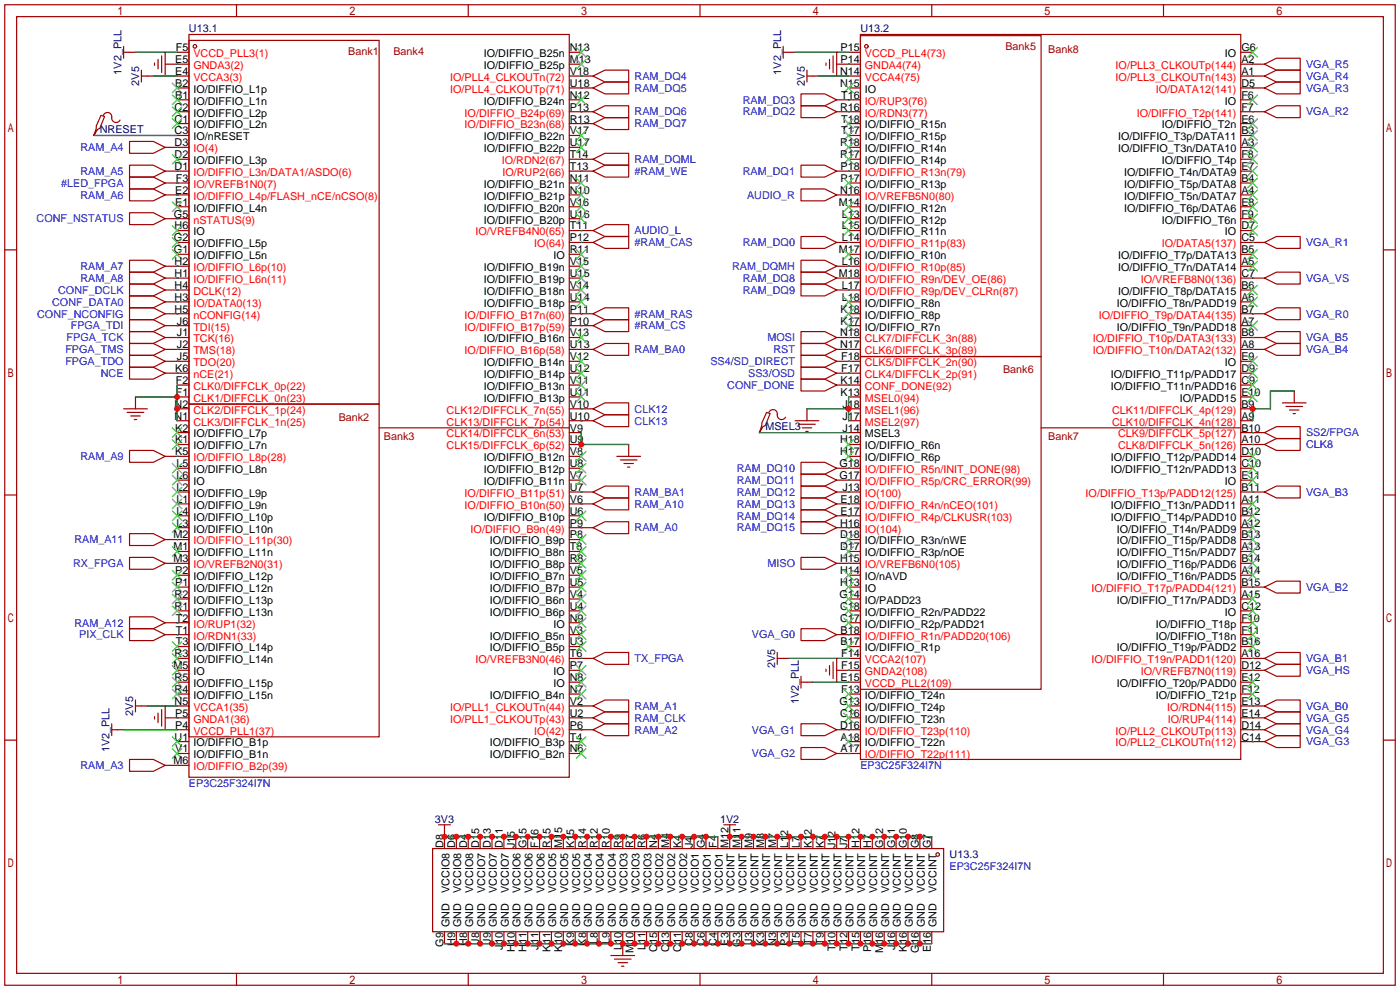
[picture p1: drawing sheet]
<svg xmlns="http://www.w3.org/2000/svg" width="299mm" height="212mm" viewBox="0 0 299 212" stroke-linecap="round" stroke-linejoin="round" font-family="sans-serif">
<defs><g id="words">
<g font-size="2.3">
<text x="37.6" y="10.9">F5</text>
<text x="121.8" y="10.9">N13</text>
<text x="179.7" y="10.9">P15</text>
<text x="265.3" y="10.9">G6</text>
<text x="37.4" y="13.5">E5</text>
<text x="37.4" y="16">E4</text>
<text x="103.4" y="14.8">IO/DIFFIO_B25p</text>
<text x="103.4" y="12.2">IO/DIFFIO_B25n</text>
<text x="121.8" y="16">V18</text>
<text x="121.8" y="13.5">M13</text>
<text x="179.5" y="16">N14</text>
<text x="179.7" y="13.5">P14</text>
<text x="261.8" y="12.2">IO</text>
<text x="265.3" y="16">A1</text>
<text x="265.3" y="13.5">A2</text>
<text x="37.3" y="23.6">C2</text>
<text x="37.4" y="18.6">B2</text>
<text x="37.4" y="21.1">B1</text>
<text x="41.3" y="19.8">IO/DIFFIO_L1p</text>
<text x="41.3" y="22.4">IO/DIFFIO_L1n</text>
<text x="103.4" y="22.4">IO/DIFFIO_B24n</text>
<text x="121.8" y="23.6">P13</text>
<text x="121.8" y="21.1">N12</text>
<text x="121.8" y="18.6">U18</text>
<text x="179.5" y="18.6">N15</text>
<text x="179.5" y="23.6">R16</text>
<text x="179.8" y="21.1">T16</text>
<text x="184.8" y="19.8">IO</text>
<text x="261.8" y="22.4">IO</text>
<text x="265.3" y="23.6">F7</text>
<text x="265.3" y="21.1">F6</text>
<text x="265.3" y="18.6">D5</text>
<text x="37.3" y="26.2">C1</text>
<text x="37.3" y="28.7">C3</text>
<text x="41.3" y="24.9">IO/DIFFIO_L2p</text>
<text x="41.3" y="27.5">IO/DIFFIO_L2n</text>
<text x="41.3" y="30">IO/nRESET</text>
<text x="103.4" y="30">IO/DIFFIO_B22n</text>
<text x="121.8" y="28.7">V17</text>
<text x="121.8" y="26.2">R13</text>
<text x="179.8" y="26.2">T18</text>
<text x="179.8" y="28.7">T17</text>
<text x="184.8" y="27.5">IO/DIFFIO_R15n</text>
<text x="184.8" y="30">IO/DIFFIO_R15p</text>
<text x="239" y="30">IO/DIFFIO_T3p/DATA11</text>
<text x="248.3" y="27.5">IO/DIFFIO_T2n</text>
<text x="265.3" y="28.7">B3</text>
<text x="265.3" y="26.2">E6</text>
<text x="37.3" y="31.3">D3</text>
<text x="37.3" y="33.8">D2</text>
<text x="41.3" y="35.1">IO/DIFFIO_L3p</text>
<text x="103.4" y="32.5">IO/DIFFIO_B22p</text>
<text x="121.8" y="33.8">T14</text>
<text x="121.8" y="31.3">U17</text>
<text x="179.5" y="31.3">R18</text>
<text x="179.5" y="33.8">R17</text>
<text x="184.8" y="32.5">IO/DIFFIO_R14n</text>
<text x="184.8" y="35.1">IO/DIFFIO_R14p</text>
<text x="239" y="32.5">IO/DIFFIO_T3n/DATA10</text>
<text x="248.3" y="35.1">IO/DIFFIO_T4p</text>
<text x="265.3" y="33.8">F8</text>
<text x="265.3" y="31.3">A3</text>
<text x="37.3" y="36.3">D1</text>
<text x="37.4" y="41.4">E2</text>
<text x="37.6" y="38.9">F3</text>
<text x="103.4" y="40.2">IO/DIFFIO_B21n</text>
<text x="121.8" y="41.4">N10</text>
<text x="121.8" y="38.9">N11</text>
<text x="121.8" y="36.3">T13</text>
<text x="179.5" y="41.4">N16</text>
<text x="179.7" y="36.3">P18</text>
<text x="179.7" y="38.9">P17</text>
<text x="184.8" y="40.2">IO/DIFFIO_R13p</text>
<text x="240.2" y="40.2">IO/DIFFIO_T5p/DATA8</text>
<text x="240.2" y="37.6">IO/DIFFIO_T4n/DATA9</text>
<text x="265.3" y="41.4">A4</text>
<text x="265.3" y="38.9">B4</text>
<text x="265.3" y="36.3">E7</text>
<text x="37.2" y="46.5">G5</text>
<text x="37.4" y="44">E1</text>
<text x="41.3" y="45.2">IO/DIFFIO_L4n</text>
<text x="103.4" y="47.8">IO/DIFFIO_B20p</text>
<text x="103.4" y="45.2">IO/DIFFIO_B20n</text>
<text x="103.4" y="42.7">IO/DIFFIO_B21p</text>
<text x="121.8" y="46.5">U16</text>
<text x="121.8" y="44">V16</text>
<text x="179.3" y="44">M14</text>
<text x="179.9" y="46.5">L13</text>
<text x="184.8" y="45.2">IO/DIFFIO_R12n</text>
<text x="184.8" y="47.8">IO/DIFFIO_R12p</text>
<text x="240.2" y="45.2">IO/DIFFIO_T6p/DATA6</text>
<text x="240.2" y="42.7">IO/DIFFIO_T5n/DATA7</text>
<text x="248.3" y="47.8">IO/DIFFIO_T6n</text>
<text x="265.3" y="46.5">F9</text>
<text x="265.3" y="44">E8</text>
<text x="37.2" y="51.6">G2</text>
<text x="37.3" y="49">H6</text>
<text x="41.3" y="50.3">IO</text>
<text x="41.3" y="52.9">IO/DIFFIO_L5p</text>
<text x="121.8" y="51.6">P12</text>
<text x="121.8" y="49">T11</text>
<text x="179.9" y="49">L15</text>
<text x="179.9" y="51.6">L14</text>
<text x="184.8" y="50.3">IO/DIFFIO_R11n</text>
<text x="261.8" y="50.3">IO</text>
<text x="265.3" y="51.6">C5</text>
<text x="265.3" y="49">D7</text>
<text x="37.2" y="54.1">G1</text>
<text x="37.3" y="56.7">H2</text>
<text x="37.3" y="59.2">H1</text>
<text x="41.3" y="55.4">IO/DIFFIO_L5n</text>
<text x="103.4" y="57.9">IO/DIFFIO_B19n</text>
<text x="118.3" y="55.4">IO</text>
<text x="121.8" y="59.2">U15</text>
<text x="121.8" y="56.7">V15</text>
<text x="121.8" y="54.1">R11</text>
<text x="179.3" y="54.1">M17</text>
<text x="179.3" y="59.2">M18</text>
<text x="179.9" y="56.7">L16</text>
<text x="184.8" y="55.4">IO/DIFFIO_R10n</text>
<text x="239" y="57.9">IO/DIFFIO_T7n/DATA14</text>
<text x="239" y="55.4">IO/DIFFIO_T7p/DATA13</text>
<text x="265.3" y="59.2">C7</text>
<text x="265.3" y="56.7">A5</text>
<text x="265.3" y="54.1">B5</text>
<text x="37.3" y="61.7">H4</text>
<text x="37.3" y="64.3">H3</text>
<text x="103.4" y="65.6">IO/DIFFIO_B18p</text>
<text x="103.4" y="63">IO/DIFFIO_B18n</text>
<text x="103.4" y="60.5">IO/DIFFIO_B19p</text>
<text x="121.8" y="64.3">U14</text>
<text x="121.8" y="61.7">V14</text>
<text x="179.9" y="61.7">L17</text>
<text x="179.9" y="64.3">L18</text>
<text x="184.8" y="65.6">IO/DIFFIO_R8n</text>
<text x="238.7" y="65.6">IO/DIFFIO_T8n/PADD19</text>
<text x="239" y="63">IO/DIFFIO_T8p/DATA15</text>
<text x="265.3" y="64.3">A6</text>
<text x="265.3" y="61.7">B6</text>
<text x="37.3" y="66.8">H5</text>
<text x="37.8" y="69.4">J6</text>
<text x="37.8" y="71.9">J1</text>
<text x="121.8" y="71.9">V13</text>
<text x="121.8" y="69.4">P10</text>
<text x="121.8" y="66.8">P11</text>
<text x="179.5" y="71.9">N18</text>
<text x="179.7" y="66.8">K18</text>
<text x="179.7" y="69.4">K17</text>
<text x="184.8" y="68.1">IO/DIFFIO_R8p</text>
<text x="184.8" y="70.6">IO/DIFFIO_R7n</text>
<text x="238.7" y="70.6">IO/DIFFIO_T9n/PADD18</text>
<text x="265.3" y="71.9">B8</text>
<text x="265.3" y="69.4">A7</text>
<text x="265.3" y="66.8">B7</text>
<text x="37.8" y="74.4">J2</text>
<text x="37.8" y="77">J5</text>
<text x="103.4" y="73.2">IO/DIFFIO_B16n</text>
<text x="121.8" y="77">V12</text>
<text x="121.8" y="74.4">U13</text>
<text x="179.5" y="74.4">N17</text>
<text x="179.8" y="77">F18</text>
<text x="265.3" y="77">E9</text>
<text x="265.3" y="74.4">A8</text>
<text x="37.4" y="79.5">K6</text>
<text x="37.6" y="82.1">F2</text>
<text x="103.4" y="83.3">IO/DIFFIO_B13n</text>
<text x="103.4" y="80.8">IO/DIFFIO_B14p</text>
<text x="103.4" y="78.3">IO/DIFFIO_B14n</text>
<text x="121.8" y="82.1">V11</text>
<text x="121.8" y="79.5">U12</text>
<text x="179.7" y="82.1">K14</text>
<text x="179.8" y="79.5">F17</text>
<text x="237.4" y="83.3">IO/DIFFIO_T11n/PADD16</text>
<text x="237.4" y="80.8">IO/DIFFIO_T11p/PADD17</text>
<text x="261.8" y="78.3">IO</text>
<text x="265.3" y="82.1">C9</text>
<text x="265.3" y="79.5">D9</text>
<text x="37.3" y="87.1">N2</text>
<text x="37.3" y="89.7">N1</text>
<text x="37.6" y="84.6">F1</text>
<text x="103.4" y="85.9">IO/DIFFIO_B13p</text>
<text x="121.8" y="89.7">U10</text>
<text x="121.8" y="87.1">V10</text>
<text x="121.8" y="84.6">U11</text>
<text x="179.7" y="84.6">K13</text>
<text x="180" y="87.1">J18</text>
<text x="180" y="89.7">J17</text>
<text x="252.2" y="85.9">IO/PADD15</text>
<text x="265.3" y="89.7">A9</text>
<text x="265.3" y="87.1">B9</text>
<text x="265.3" y="84.6">E10</text>
<text x="37.4" y="92.2">K2</text>
<text x="37.4" y="94.8">K1</text>
<text x="41.3" y="93.5">IO/DIFFIO_L7p</text>
<text x="121.8" y="94.8">U9</text>
<text x="121.8" y="92.2">V9</text>
<text x="179.5" y="94.8">H18</text>
<text x="180" y="92.2">J14</text>
<text x="184.8" y="93.5">MSEL3</text>
<text x="265.3" y="94.8">A10</text>
<text x="265.3" y="92.2">B10</text>
<text x="37.4" y="97.3">K5</text>
<text x="37.7" y="99.8">L5</text>
<text x="41.3" y="96">IO/DIFFIO_L7n</text>
<text x="41.3" y="101.1">IO/DIFFIO_L8n</text>
<text x="103.4" y="101.1">IO/DIFFIO_B12p</text>
<text x="103.4" y="98.6">IO/DIFFIO_B12n</text>
<text x="121.8" y="99.8">U8</text>
<text x="121.8" y="97.3">V8</text>
<text x="179.4" y="99.8">G18</text>
<text x="179.5" y="97.3">H17</text>
<text x="184.8" y="96">IO/DIFFIO_R6n</text>
<text x="184.8" y="98.6">IO/DIFFIO_R6p</text>
<text x="237.4" y="101.1">IO/DIFFIO_T12n/PADD13</text>
<text x="237.4" y="98.6">IO/DIFFIO_T12p/PADD14</text>
<text x="265.3" y="99.8">C10</text>
<text x="265.3" y="97.3">D10</text>
<text x="37.7" y="102.4">L6</text>
<text x="37.7" y="104.9">L2</text>
<text x="37.7" y="107.5">L1</text>
<text x="41.3" y="103.7">IO</text>
<text x="41.3" y="106.2">IO/DIFFIO_L9p</text>
<text x="103.4" y="103.7">IO/DIFFIO_B11n</text>
<text x="121.8" y="107.5">V6</text>
<text x="121.8" y="104.9">U7</text>
<text x="121.8" y="102.4">V7</text>
<text x="179.4" y="102.4">G17</text>
<text x="179.7" y="107.5">E18</text>
<text x="180" y="104.9">J13</text>
<text x="261.8" y="103.7">IO</text>
<text x="265.3" y="107.5">A11</text>
<text x="265.3" y="104.9">B11</text>
<text x="265.3" y="102.4">E11</text>
<text x="37.7" y="110">L4</text>
<text x="37.7" y="112.5">L3</text>
<text x="41.3" y="108.7">IO/DIFFIO_L9n</text>
<text x="41.3" y="111.3">IO/DIFFIO_L10p</text>
<text x="41.3" y="113.8">IO/DIFFIO_L10n</text>
<text x="103.4" y="111.3">IO/DIFFIO_B10p</text>
<text x="121.8" y="112.5">P9</text>
<text x="121.8" y="110">U6</text>
<text x="179.5" y="112.5">H16</text>
<text x="179.7" y="110">E17</text>
<text x="237.4" y="111.3">IO/DIFFIO_T14p/PADD10</text>
<text x="237.4" y="108.7">IO/DIFFIO_T13n/PADD11</text>
<text x="238.7" y="113.8">IO/DIFFIO_T14n/PADD9</text>
<text x="265.3" y="112.5">A12</text>
<text x="265.3" y="110">B12</text>
<text x="37.1" y="115.1">M2</text>
<text x="37.1" y="117.6">M1</text>
<text x="41.3" y="118.9">IO/DIFFIO_L11n</text>
<text x="104.7" y="118.9">IO/DIFFIO_B8n</text>
<text x="104.7" y="116.4">IO/DIFFIO_B9p</text>
<text x="121.8" y="117.6">T8</text>
<text x="121.8" y="115.1">P8</text>
<text x="179.5" y="115.1">D18</text>
<text x="179.5" y="117.6">D17</text>
<text x="184.8" y="116.4">IO/DIFFIO_R3n/nWE</text>
<text x="184.8" y="118.9">IO/DIFFIO_R3p/nOE</text>
<text x="238.7" y="118.9">IO/DIFFIO_T15n/PADD7</text>
<text x="238.7" y="116.4">IO/DIFFIO_T15p/PADD8</text>
<text x="265.3" y="117.6">A13</text>
<text x="265.3" y="115.1">B13</text>
<text x="37.1" y="120.2">M3</text>
<text x="37.4" y="122.7">P2</text>
<text x="37.4" y="125.2">P1</text>
<text x="41.3" y="124">IO/DIFFIO_L12p</text>
<text x="104.7" y="124">IO/DIFFIO_B7n</text>
<text x="104.7" y="121.4">IO/DIFFIO_B8p</text>
<text x="121.8" y="125.2">U5</text>
<text x="121.8" y="122.7">V5</text>
<text x="121.8" y="120.2">R8</text>
<text x="179.5" y="120.2">H15</text>
<text x="179.5" y="122.7">H14</text>
<text x="179.5" y="125.2">H13</text>
<text x="184.8" y="124">IO/nAVD</text>
<text x="238.7" y="124">IO/DIFFIO_T16n/PADD5</text>
<text x="238.7" y="121.4">IO/DIFFIO_T16p/PADD6</text>
<text x="265.3" y="125.2">B15</text>
<text x="265.3" y="122.7">A14</text>
<text x="265.3" y="120.2">B14</text>
<text x="37.3" y="127.8">R2</text>
<text x="37.3" y="130.3">R1</text>
<text x="41.3" y="126.5">IO/DIFFIO_L12n</text>
<text x="41.3" y="129.1">IO/DIFFIO_L13p</text>
<text x="41.3" y="131.6">IO/DIFFIO_L13n</text>
<text x="104.7" y="131.6">IO/DIFFIO_B6p</text>
<text x="104.7" y="129.1">IO/DIFFIO_B6n</text>
<text x="104.7" y="126.5">IO/DIFFIO_B7p</text>
<text x="121.8" y="130.3">U4</text>
<text x="121.8" y="127.8">V4</text>
<text x="179.4" y="127.8">G14</text>
<text x="179.5" y="130.3">C18</text>
<text x="184.8" y="126.5">IO</text>
<text x="184.8" y="129.1">IO/PADD23</text>
<text x="184.8" y="131.6">IO/DIFFIO_R2n/PADD22</text>
<text x="238.7" y="129.1">IO/DIFFIO_T17n/PADD3</text>
<text x="261.8" y="131.6">IO</text>
<text x="265.3" y="130.3">C12</text>
<text x="265.3" y="127.8">A15</text>
<text x="37.6" y="132.9">T2</text>
<text x="37.6" y="135.4">T1</text>
<text x="37.6" y="137.9">T3</text>
<text x="104.7" y="136.7">IO/DIFFIO_B5n</text>
<text x="118.3" y="134.1">IO</text>
<text x="121.8" y="137.9">U3</text>
<text x="121.8" y="135.4">V3</text>
<text x="121.8" y="132.9">N9</text>
<text x="179.5" y="132.9">C17</text>
<text x="179.7" y="135.4">B18</text>
<text x="179.7" y="137.9">B17</text>
<text x="184.8" y="134.1">IO/DIFFIO_R2p/PADD21</text>
<text x="247" y="136.7">IO/DIFFIO_T18n</text>
<text x="247" y="134.1">IO/DIFFIO_T18p</text>
<text x="265.3" y="137.9">B16</text>
<text x="265.3" y="135.4">F11</text>
<text x="265.3" y="132.9">F10</text>
<text x="37.1" y="143">M5</text>
<text x="37.3" y="140.5">R3</text>
<text x="41.3" y="139.2">IO/DIFFIO_L14p</text>
<text x="41.3" y="141.8">IO/DIFFIO_L14n</text>
<text x="104.7" y="139.2">IO/DIFFIO_B5p</text>
<text x="121.8" y="143">P7</text>
<text x="121.8" y="140.5">T6</text>
<text x="179.8" y="140.5">F14</text>
<text x="179.8" y="143">F15</text>
<text x="184.8" y="139.2">IO/DIFFIO_R1p</text>
<text x="238.7" y="139.2">IO/DIFFIO_T19p/PADD2</text>
<text x="265.3" y="143">D12</text>
<text x="265.3" y="140.5">A16</text>
<text x="37.3" y="145.6">R5</text>
<text x="37.3" y="148.1">R4</text>
<text x="41.3" y="144.3">IO</text>
<text x="41.3" y="146.8">IO/DIFFIO_L15p</text>
<text x="41.3" y="149.4">IO/DIFFIO_L15n</text>
<text x="104.7" y="149.4">IO/DIFFIO_B4n</text>
<text x="118.3" y="146.8">IO</text>
<text x="118.3" y="144.3">IO</text>
<text x="121.8" y="148.1">N7</text>
<text x="121.8" y="145.6">N8</text>
<text x="179.7" y="145.6">E15</text>
<text x="179.8" y="148.1">F13</text>
<text x="184.8" y="149.4">IO/DIFFIO_T24n</text>
<text x="238.7" y="146.8">IO/DIFFIO_T20p/PADD0</text>
<text x="247" y="149.4">IO/DIFFIO_T21p</text>
<text x="265.3" y="148.1">F12</text>
<text x="265.3" y="145.6">E12</text>
<text x="37.3" y="150.6">N5</text>
<text x="37.4" y="153.2">P5</text>
<text x="37.4" y="155.7">P4</text>
<text x="121.8" y="155.7">P6</text>
<text x="121.8" y="153.2">U2</text>
<text x="121.8" y="150.6">V2</text>
<text x="179.4" y="150.6">G13</text>
<text x="179.5" y="153.2">C16</text>
<text x="179.5" y="155.7">D16</text>
<text x="184.8" y="151.9">IO/DIFFIO_T24p</text>
<text x="184.8" y="154.5">IO/DIFFIO_T23n</text>
<text x="265.3" y="155.7">D14</text>
<text x="265.3" y="153.2">E14</text>
<text x="265.3" y="150.6">E13</text>
<text x="37.3" y="158.3">U1</text>
<text x="37.4" y="160.8">V1</text>
<text x="41.3" y="159.5">IO/DIFFIO_B1p</text>
<text x="104.7" y="159.5">IO/DIFFIO_B3p</text>
<text x="121.8" y="160.8">N6</text>
<text x="121.8" y="158.3">T4</text>
<text x="179.7" y="158.3">A18</text>
<text x="179.7" y="160.8">A17</text>
<text x="184.8" y="159.5">IO/DIFFIO_T22n</text>
<text x="265.3" y="158.3">C14</text>
<text x="37.1" y="163.3">M6</text>
<text x="41.3" y="162.1">IO/DIFFIO_B1n</text>
<text x="104.7" y="162.1">IO/DIFFIO_B2n</text>
<text x="94.8" y="181.2" transform="rotate(-90 94.8 181.2)">D8</text>
<text x="97.3" y="181.2" transform="rotate(-90 97.3 181.2)">D6</text>
<text x="99.8" y="181.2" transform="rotate(-90 99.8 181.2)">D4</text>
<text x="102.4" y="181.2" transform="rotate(-90 102.4 181.2)">D15</text>
<text x="104.9" y="181.2" transform="rotate(-90 104.9 181.2)">D13</text>
<text x="107.5" y="181.2" transform="rotate(-90 107.5 181.2)">D11</text>
<text x="110" y="181.2" transform="rotate(-90 110 181.2)">J15</text>
<text x="112.5" y="181.2" transform="rotate(-90 112.5 181.2)">G15</text>
<text x="115.1" y="181.2" transform="rotate(-90 115.1 181.2)">F16</text>
<text x="117.6" y="181.2" transform="rotate(-90 117.6 181.2)">R15</text>
<text x="120.2" y="181.2" transform="rotate(-90 120.2 181.2)">M15</text>
<text x="122.7" y="181.2" transform="rotate(-90 122.7 181.2)">K15</text>
<text x="125.2" y="181.2" transform="rotate(-90 125.2 181.2)">R14</text>
<text x="127.8" y="181.2" transform="rotate(-90 127.8 181.2)">R12</text>
<text x="130.3" y="181.2" transform="rotate(-90 130.3 181.2)">R10</text>
<text x="132.9" y="181.2" transform="rotate(-90 132.9 181.2)">R9</text>
<text x="135.4" y="181.2" transform="rotate(-90 135.4 181.2)">R7</text>
<text x="137.9" y="181.2" transform="rotate(-90 137.9 181.2)">R6</text>
<text x="140.5" y="181.2" transform="rotate(-90 140.5 181.2)">N4</text>
<text x="143" y="181.2" transform="rotate(-90 143 181.2)">M4</text>
<text x="145.6" y="181.2" transform="rotate(-90 145.6 181.2)">K4</text>
<text x="148.1" y="181.2" transform="rotate(-90 148.1 181.2)">J4</text>
<text x="150.6" y="181.2" transform="rotate(-90 150.6 181.2)">G4</text>
<text x="153.2" y="181.2" transform="rotate(-90 153.2 181.2)">F4</text>
<text x="155.7" y="181.2" transform="rotate(-90 155.7 181.2)">M12</text>
<text x="158.3" y="181.2" transform="rotate(-90 158.3 181.2)">M11</text>
<text x="160.8" y="181.2" transform="rotate(-90 160.8 181.2)">M9</text>
<text x="163.3" y="181.2" transform="rotate(-90 163.3 181.2)">M8</text>
<text x="165.9" y="181.2" transform="rotate(-90 165.9 181.2)">M7</text>
<text x="168.4" y="181.2" transform="rotate(-90 168.4 181.2)">L12</text>
<text x="171" y="181.2" transform="rotate(-90 171 181.2)">L7</text>
<text x="173.5" y="181.2" transform="rotate(-90 173.5 181.2)">K12</text>
<text x="176" y="181.2" transform="rotate(-90 176 181.2)">K7</text>
<text x="178.6" y="181.2" transform="rotate(-90 178.6 181.2)">J12</text>
<text x="181.1" y="181.2" transform="rotate(-90 181.1 181.2)">J7</text>
<text x="183.7" y="181.2" transform="rotate(-90 183.7 181.2)">H12</text>
<text x="186.2" y="181.2" transform="rotate(-90 186.2 181.2)">H7</text>
<text x="188.7" y="181.2" transform="rotate(-90 188.7 181.2)">G12</text>
<text x="191.3" y="181.2" transform="rotate(-90 191.3 181.2)">G11</text>
<text x="193.8" y="181.2" transform="rotate(-90 193.8 181.2)">G10</text>
<text x="196.4" y="181.2" transform="rotate(-90 196.4 181.2)">G8</text>
<text x="198.9" y="181.2" transform="rotate(-90 198.9 181.2)">G7</text>
<text x="96" y="190.9" transform="rotate(-90 96 190.9)">VCCIO8</text>
<text x="98.6" y="190.9" transform="rotate(-90 98.6 190.9)">VCCIO8</text>
<text x="101.1" y="190.9" transform="rotate(-90 101.1 190.9)">VCCIO8</text>
<text x="103.7" y="190.9" transform="rotate(-90 103.7 190.9)">VCCIO7</text>
<text x="106.2" y="190.9" transform="rotate(-90 106.2 190.9)">VCCIO7</text>
<text x="108.7" y="190.9" transform="rotate(-90 108.7 190.9)">VCCIO7</text>
<text x="111.3" y="190.9" transform="rotate(-90 111.3 190.9)">VCCIO6</text>
<text x="113.8" y="190.9" transform="rotate(-90 113.8 190.9)">VCCIO6</text>
<text x="116.4" y="190.9" transform="rotate(-90 116.4 190.9)">VCCIO6</text>
<text x="118.9" y="190.9" transform="rotate(-90 118.9 190.9)">VCCIO5</text>
<text x="121.4" y="190.9" transform="rotate(-90 121.4 190.9)">VCCIO5</text>
<text x="124" y="190.9" transform="rotate(-90 124 190.9)">VCCIO5</text>
<text x="126.5" y="190.9" transform="rotate(-90 126.5 190.9)">VCCIO4</text>
<text x="129.1" y="190.9" transform="rotate(-90 129.1 190.9)">VCCIO4</text>
<text x="131.6" y="190.9" transform="rotate(-90 131.6 190.9)">VCCIO4</text>
<text x="134.1" y="190.9" transform="rotate(-90 134.1 190.9)">VCCIO3</text>
<text x="136.7" y="190.9" transform="rotate(-90 136.7 190.9)">VCCIO3</text>
<text x="139.2" y="190.9" transform="rotate(-90 139.2 190.9)">VCCIO3</text>
<text x="141.8" y="190.9" transform="rotate(-90 141.8 190.9)">VCCIO2</text>
<text x="144.3" y="190.9" transform="rotate(-90 144.3 190.9)">VCCIO2</text>
<text x="146.8" y="190.9" transform="rotate(-90 146.8 190.9)">VCCIO2</text>
<text x="149.4" y="190.9" transform="rotate(-90 149.4 190.9)">VCCIO1</text>
<text x="151.9" y="190.9" transform="rotate(-90 151.9 190.9)">VCCIO1</text>
<text x="154.5" y="190.9" transform="rotate(-90 154.5 190.9)">VCCIO1</text>
<text x="157" y="190.9" transform="rotate(-90 157 190.9)">VCCINT</text>
<text x="159.5" y="190.9" transform="rotate(-90 159.5 190.9)">VCCINT</text>
<text x="162.1" y="190.9" transform="rotate(-90 162.1 190.9)">VCCINT</text>
<text x="164.6" y="190.9" transform="rotate(-90 164.6 190.9)">VCCINT</text>
<text x="167.2" y="190.9" transform="rotate(-90 167.2 190.9)">VCCINT</text>
<text x="169.7" y="190.9" transform="rotate(-90 169.7 190.9)">VCCINT</text>
<text x="172.2" y="190.9" transform="rotate(-90 172.2 190.9)">VCCINT</text>
<text x="174.8" y="190.9" transform="rotate(-90 174.8 190.9)">VCCINT</text>
<text x="177.3" y="190.9" transform="rotate(-90 177.3 190.9)">VCCINT</text>
<text x="179.9" y="190.9" transform="rotate(-90 179.9 190.9)">VCCINT</text>
<text x="182.4" y="190.9" transform="rotate(-90 182.4 190.9)">VCCINT</text>
<text x="184.9" y="190.9" transform="rotate(-90 184.9 190.9)">VCCINT</text>
<text x="187.5" y="190.9" transform="rotate(-90 187.5 190.9)">VCCINT</text>
<text x="190" y="190.9" transform="rotate(-90 190 190.9)">VCCINT</text>
<text x="192.6" y="190.9" transform="rotate(-90 192.6 190.9)">VCCINT</text>
<text x="195.1" y="190.9" transform="rotate(-90 195.1 190.9)">VCCINT</text>
<text x="197.6" y="190.9" transform="rotate(-90 197.6 190.9)">VCCINT</text>
<text x="200.2" y="190.9" transform="rotate(-90 200.2 190.9)">VCCINT</text>
<text x="94.8" y="202.3" transform="rotate(-90 94.8 202.3)">G9</text>
<text x="96" y="198.2" transform="rotate(-90 96 198.2)">GND</text>
<text x="97.3" y="202.2" transform="rotate(-90 97.3 202.2)">H9</text>
<text x="98.6" y="198.2" transform="rotate(-90 98.6 198.2)">GND</text>
<text x="99.8" y="202.2" transform="rotate(-90 99.8 202.2)">H8</text>
<text x="101.1" y="198.2" transform="rotate(-90 101.1 198.2)">GND</text>
<text x="102.4" y="201.7" transform="rotate(-90 102.4 201.7)">J8</text>
<text x="103.7" y="198.2" transform="rotate(-90 103.7 198.2)">GND</text>
<text x="104.9" y="201.7" transform="rotate(-90 104.9 201.7)">J9</text>
<text x="106.2" y="198.2" transform="rotate(-90 106.2 198.2)">GND</text>
<text x="107.5" y="203" transform="rotate(-90 107.5 203)">J10</text>
<text x="108.7" y="198.2" transform="rotate(-90 108.7 198.2)">GND</text>
<text x="110" y="203.5" transform="rotate(-90 110 203.5)">H10</text>
<text x="111.3" y="198.2" transform="rotate(-90 111.3 198.2)">GND</text>
<text x="112.5" y="203.5" transform="rotate(-90 112.5 203.5)">H11</text>
<text x="113.8" y="198.2" transform="rotate(-90 113.8 198.2)">GND</text>
<text x="115.1" y="203" transform="rotate(-90 115.1 203)">J11</text>
<text x="116.4" y="198.2" transform="rotate(-90 116.4 198.2)">GND</text>
<text x="117.6" y="203.4" transform="rotate(-90 117.6 203.4)">K11</text>
<text x="118.9" y="198.2" transform="rotate(-90 118.9 198.2)">GND</text>
<text x="120.2" y="203.4" transform="rotate(-90 120.2 203.4)">K10</text>
<text x="121.4" y="198.2" transform="rotate(-90 121.4 198.2)">GND</text>
<text x="122.7" y="202.1" transform="rotate(-90 122.7 202.1)">K9</text>
<text x="124" y="198.2" transform="rotate(-90 124 198.2)">GND</text>
<text x="125.2" y="202.1" transform="rotate(-90 125.2 202.1)">K8</text>
<text x="126.5" y="198.2" transform="rotate(-90 126.5 198.2)">GND</text>
<text x="127.8" y="201.8" transform="rotate(-90 127.8 201.8)">L8</text>
<text x="129.1" y="198.2" transform="rotate(-90 129.1 198.2)">GND</text>
<text x="130.3" y="201.8" transform="rotate(-90 130.3 201.8)">L9</text>
<text x="131.6" y="198.2" transform="rotate(-90 131.6 198.2)">GND</text>
<text x="132.9" y="203.1" transform="rotate(-90 132.9 203.1)">L10</text>
<text x="134.1" y="198.2" transform="rotate(-90 134.1 198.2)">GND</text>
<text x="135.4" y="203.8" transform="rotate(-90 135.4 203.8)">M10</text>
<text x="136.7" y="198.2" transform="rotate(-90 136.7 198.2)">GND</text>
<text x="137.9" y="203.1" transform="rotate(-90 137.9 203.1)">L11</text>
<text x="139.2" y="198.2" transform="rotate(-90 139.2 198.2)">GND</text>
<text x="140.5" y="203.5" transform="rotate(-90 140.5 203.5)">C15</text>
<text x="141.8" y="198.2" transform="rotate(-90 141.8 198.2)">GND</text>
<text x="143" y="203.5" transform="rotate(-90 143 203.5)">C13</text>
<text x="144.3" y="198.2" transform="rotate(-90 144.3 198.2)">GND</text>
<text x="145.6" y="203.5" transform="rotate(-90 145.6 203.5)">C11</text>
<text x="146.8" y="198.2" transform="rotate(-90 146.8 198.2)">GND</text>
<text x="148.1" y="202.2" transform="rotate(-90 148.1 202.2)">C8</text>
<text x="149.4" y="198.2" transform="rotate(-90 149.4 198.2)">GND</text>
<text x="150.6" y="202.2" transform="rotate(-90 150.6 202.2)">C6</text>
<text x="151.9" y="198.2" transform="rotate(-90 151.9 198.2)">GND</text>
<text x="153.2" y="202.2" transform="rotate(-90 153.2 202.2)">C4</text>
<text x="154.5" y="198.2" transform="rotate(-90 154.5 198.2)">GND</text>
<text x="155.7" y="202.1" transform="rotate(-90 155.7 202.1)">E3</text>
<text x="157" y="198.2" transform="rotate(-90 157 198.2)">GND</text>
<text x="158.3" y="202.3" transform="rotate(-90 158.3 202.3)">G3</text>
<text x="159.5" y="198.2" transform="rotate(-90 159.5 198.2)">GND</text>
<text x="160.8" y="201.7" transform="rotate(-90 160.8 201.7)">J3</text>
<text x="162.1" y="198.2" transform="rotate(-90 162.1 198.2)">GND</text>
<text x="163.3" y="202.1" transform="rotate(-90 163.3 202.1)">K3</text>
<text x="164.6" y="198.2" transform="rotate(-90 164.6 198.2)">GND</text>
<text x="165.9" y="202.2" transform="rotate(-90 165.9 202.2)">N3</text>
<text x="167.2" y="198.2" transform="rotate(-90 167.2 198.2)">GND</text>
<text x="168.4" y="202.1" transform="rotate(-90 168.4 202.1)">P3</text>
<text x="169.7" y="198.2" transform="rotate(-90 169.7 198.2)">GND</text>
<text x="171" y="202" transform="rotate(-90 171 202)">T5</text>
<text x="172.2" y="198.2" transform="rotate(-90 172.2 198.2)">GND</text>
<text x="173.5" y="202" transform="rotate(-90 173.5 202)">T7</text>
<text x="174.8" y="198.2" transform="rotate(-90 174.8 198.2)">GND</text>
<text x="176" y="202" transform="rotate(-90 176 202)">T9</text>
<text x="177.3" y="198.2" transform="rotate(-90 177.3 198.2)">GND</text>
<text x="178.6" y="203.2" transform="rotate(-90 178.6 203.2)">T10</text>
<text x="179.9" y="198.2" transform="rotate(-90 179.9 198.2)">GND</text>
<text x="181.1" y="203.2" transform="rotate(-90 181.1 203.2)">T12</text>
<text x="182.4" y="198.2" transform="rotate(-90 182.4 198.2)">GND</text>
<text x="183.7" y="203.2" transform="rotate(-90 183.7 203.2)">T15</text>
<text x="184.9" y="198.2" transform="rotate(-90 184.9 198.2)">GND</text>
<text x="186.2" y="203.4" transform="rotate(-90 186.2 203.4)">P16</text>
<text x="187.5" y="198.2" transform="rotate(-90 187.5 198.2)">GND</text>
<text x="188.7" y="203.8" transform="rotate(-90 188.7 203.8)">M16</text>
<text x="190" y="198.2" transform="rotate(-90 190 198.2)">GND</text>
<text x="191.3" y="203" transform="rotate(-90 191.3 203)">J16</text>
<text x="192.6" y="198.2" transform="rotate(-90 192.6 198.2)">GND</text>
<text x="193.8" y="203.4" transform="rotate(-90 193.8 203.4)">K16</text>
<text x="195.1" y="198.2" transform="rotate(-90 195.1 198.2)">GND</text>
<text x="196.4" y="203.6" transform="rotate(-90 196.4 203.6)">G16</text>
<text x="197.6" y="198.2" transform="rotate(-90 197.6 198.2)">GND</text>
<text x="198.9" y="203.4" transform="rotate(-90 198.9 203.4)">E16</text>
<text x="200.2" y="198.2" transform="rotate(-90 200.2 198.2)">GND</text>
</g>
<g font-size="2.3" fill="#000080">
<text x="40.4" y="6.9">U13.1</text>
<text x="183.9" y="6.9">U13.2</text>
<text x="26" y="15.9" transform="rotate(-90 26 15.9)">1V2_PLL</text>
<text x="166.9" y="15.9" transform="rotate(-90 166.9 15.9)">1V2_PLL</text>
<text x="29.8" y="18.3" transform="rotate(-90 29.8 18.3)">2V5</text>
<text x="172" y="18.3" transform="rotate(-90 172 18.3)">2V5</text>
<text x="21.3" y="28.5">NRESET</text>
<text x="163.6" y="92">MSEL3</text>
<text x="165.7" y="142.8" transform="rotate(-90 165.7 142.8)">2V5</text>
<text x="28.5" y="152.9" transform="rotate(-90 28.5 152.9)">2V5</text>
<text x="170.7" y="150.5" transform="rotate(-90 170.7 150.5)">1V2_PLL</text>
<text x="23.4" y="160.7" transform="rotate(-90 23.4 160.7)">1V2_PLL</text>
<text x="92.9" y="175.8">3V3</text>
<text x="153.9" y="175.8">1V2</text>
<text x="202.9" y="183.4">U13.3</text>
</g>
<g font-size="2.3" fill="#a00000">
<text x="74.4" y="11.7">Bank1</text>
<text x="84.1" y="11.7">Bank4</text>
<text x="214.9" y="10.7">Bank5</text>
<text x="224" y="11.2">Bank8</text>
<text x="214.4" y="79.8">Bank6</text>
<text x="72.4" y="90">Bank2</text>
<text x="82" y="94">Bank3</text>
<text x="224" y="94">Bank7</text>
</g>
<g font-size="2.3" fill="#f00">
<text x="41.3" y="12.2">VCCD_PLL3(1)</text>
<text x="41.3" y="14.8">GNDA3(2)</text>
<text x="41.3" y="17.3">VCCA3(3)</text>
<text x="96.2" y="17.3">IO/PLL4_CLKOUTn(72)</text>
<text x="184.8" y="12.2">VCCD_PLL4(73)</text>
<text x="184.8" y="14.8">GNDA4(74)</text>
<text x="184.8" y="17.3">VCCA4(75)</text>
<text x="238.4" y="17.3">IO/PLL3_CLKOUTn(143)</text>
<text x="238.4" y="14.8">IO/PLL3_CLKOUTp(144)</text>
<text x="96.2" y="19.8">IO/PLL4_CLKOUTp(71)</text>
<text x="184.8" y="22.4">IO/RUP3(76)</text>
<text x="247" y="19.8">IO/DATA12(141)</text>
<text x="99.3" y="27.5">IO/DIFFIO_B23n(68)</text>
<text x="99.3" y="24.9">IO/DIFFIO_B24p(69)</text>
<text x="184.8" y="24.9">IO/RDN3(77)</text>
<text x="242.9" y="24.9">IO/DIFFIO_T2p(141)</text>
<text x="41.3" y="32.5">IO(4)</text>
<text x="107.3" y="35.1">IO/RDN2(67)</text>
<text x="41.3" y="37.6">IO/DIFFIO_L3n/DATA1/ASDO(6)</text>
<text x="41.3" y="40.2">IO/VREFB1N0(7)</text>
<text x="107.4" y="37.6">IO/RUP2(66)</text>
<text x="184.8" y="37.6">IO/DIFFIO_R13n(79)</text>
<text x="41.3" y="42.7">IO/DIFFIO_L4p/FLASH_nCE/nCSO(8)</text>
<text x="41.3" y="47.8">nSTATUS(9)</text>
<text x="184.8" y="42.7">IO/VREFB5N0(80)</text>
<text x="101.6" y="50.3">IO/VREFB4N0(65)</text>
<text x="114.2" y="52.9">IO(64)</text>
<text x="184.8" y="52.9">IO/DIFFIO_R11p(83)</text>
<text x="248.3" y="52.9">IO/DATA5(137)</text>
<text x="41.3" y="57.9">IO/DIFFIO_L6p(10)</text>
<text x="184.8" y="57.9">IO/DIFFIO_R10p(85)</text>
<text x="41.3" y="60.5">IO/DIFFIO_L6n(11)</text>
<text x="41.3" y="63">DCLK(12)</text>
<text x="41.3" y="65.6">IO/DATA0(13)</text>
<text x="184.8" y="60.5">IO/DIFFIO_R9n/DEV_OE(86)</text>
<text x="184.8" y="63">IO/DIFFIO_R9p/DEV_CLRn(87)</text>
<text x="243.8" y="60.5">IO/VREFB8N0(136)</text>
<text x="41.3" y="68.1">nCONFIG(14)</text>
<text x="41.3" y="70.6">TDI(15)</text>
<text x="99.3" y="70.6">IO/DIFFIO_B17p(59)</text>
<text x="99.3" y="68.1">IO/DIFFIO_B17n(60)</text>
<text x="234.9" y="68.1">IO/DIFFIO_T9p/DATA4(135)</text>
<text x="41.3" y="73.2">TCK(16)</text>
<text x="41.3" y="75.7">TMS(18)</text>
<text x="99.3" y="75.7">IO/DIFFIO_B16p(58)</text>
<text x="184.8" y="73.2">CLK7/DIFFCLK_3n(88)</text>
<text x="184.8" y="75.7">CLK6/DIFFCLK_3p(89)</text>
<text x="233.6" y="75.7">IO/DIFFIO_T10n/DATA2(132)</text>
<text x="233.6" y="73.2">IO/DIFFIO_T10p/DATA3(133)</text>
<text x="41.3" y="78.3">TDO(20)</text>
<text x="41.3" y="80.8">nCE(21)</text>
<text x="41.3" y="83.3">CLK0/DIFFCLK_0p(22)</text>
<text x="184.8" y="78.3">CLK5/DIFFCLK_2n(90)</text>
<text x="184.8" y="80.8">CLK4/DIFFCLK_2p(91)</text>
<text x="184.8" y="83.3">CONF_DONE(92)</text>
<text x="41.3" y="85.9">CLK1/DIFFCLK_0n(23)</text>
<text x="41.3" y="88.4">CLK2/DIFFCLK_1p(24)</text>
<text x="95.4" y="88.4">CLK12/DIFFCLK_7n(55)</text>
<text x="184.8" y="85.9">MSEL0(94)</text>
<text x="184.8" y="88.4">MSEL1(96)</text>
<text x="237.7" y="88.4">CLK11/DIFFCLK_4p(129)</text>
<text x="41.3" y="91">CLK3/DIFFCLK_1n(25)</text>
<text x="95.4" y="93.5">CLK14/DIFFCLK_6n(53)</text>
<text x="95.4" y="91">CLK13/DIFFCLK_7p(54)</text>
<text x="184.8" y="91">MSEL2(97)</text>
<text x="237.7" y="91">CLK10/DIFFCLK_4n(128)</text>
<text x="239" y="93.5">CLK9/DIFFCLK_5p(127)</text>
<text x="41.3" y="98.6">IO/DIFFIO_L8p(28)</text>
<text x="95.4" y="96">CLK15/DIFFCLK_6p(52)</text>
<text x="184.8" y="101.1">IO/DIFFIO_R5n/INIT_DONE(98)</text>
<text x="239" y="96">CLK8/DIFFCLK_5n(126)</text>
<text x="99.3" y="106.2">IO/DIFFIO_B11p(51)</text>
<text x="184.8" y="103.7">IO/DIFFIO_R5p/CRC_ERROR(99)</text>
<text x="184.8" y="106.2">IO(100)</text>
<text x="232" y="106.2">IO/DIFFIO_T13p/PADD12(125)</text>
<text x="99.3" y="108.7">IO/DIFFIO_B10n(50)</text>
<text x="100.6" y="113.8">IO/DIFFIO_B9n(49)</text>
<text x="184.8" y="108.7">IO/DIFFIO_R4n/nCEO(101)</text>
<text x="184.8" y="111.3">IO/DIFFIO_R4p/CLKUSR(103)</text>
<text x="184.8" y="113.8">IO(104)</text>
<text x="41.3" y="116.4">IO/DIFFIO_L11p(30)</text>
<text x="41.3" y="121.4">IO/VREFB2N0(31)</text>
<text x="184.8" y="121.4">IO/VREFB6N0(105)</text>
<text x="233.3" y="126.5">IO/DIFFIO_T17p/PADD4(121)</text>
<text x="41.3" y="134.1">IO/RUP1(32)</text>
<text x="41.3" y="136.7">IO/RDN1(33)</text>
<text x="184.8" y="136.7">IO/DIFFIO_R1n/PADD20(106)</text>
<text x="101.6" y="141.8">IO/VREFB3N0(46)</text>
<text x="184.8" y="141.8">VCCA2(107)</text>
<text x="233.3" y="141.8">IO/DIFFIO_T19n/PADD1(120)</text>
<text x="184.8" y="144.3">GNDA2(108)</text>
<text x="184.8" y="146.8">VCCD_PLL2(109)</text>
<text x="243.8" y="144.3">IO/VREFB7N0(119)</text>
<text x="41.3" y="151.9">VCCA1(35)</text>
<text x="41.3" y="154.5">GNDA1(36)</text>
<text x="96.2" y="154.5">IO/PLL1_CLKOUTp(43)</text>
<text x="96.2" y="151.9">IO/PLL1_CLKOUTn(44)</text>
<text x="249.5" y="151.9">IO/RDN4(115)</text>
<text x="249.6" y="154.5">IO/RUP4(114)</text>
<text x="41.3" y="157">VCCD_PLL1(37)</text>
<text x="114.2" y="157">IO(42)</text>
<text x="184.8" y="157">IO/DIFFIO_T23p(110)</text>
<text x="238.4" y="159.5">IO/PLL2_CLKOUTn(112)</text>
<text x="238.4" y="157">IO/PLL2_CLKOUTp(113)</text>
<text x="41.3" y="164.6">IO/DIFFIO_B2p(39)</text>
<text x="184.8" y="162.1">IO/DIFFIO_T22p(111)</text>
</g>
<g font-size="2.3" fill="#00f">
<text x="135.6" y="17.1">RAM_DQ4</text>
<text x="279.1" y="17.1">VGA_R4</text>
<text x="279.1" y="14.5">VGA_R5</text>
<text x="135.6" y="19.6">RAM_DQ5</text>
<text x="158.8" y="22.1">RAM_DQ3</text>
<text x="279.1" y="19.6">VGA_R3</text>
<text x="135.6" y="27.2">RAM_DQ7</text>
<text x="135.6" y="24.7">RAM_DQ6</text>
<text x="158.8" y="24.7">RAM_DQ2</text>
<text x="279.1" y="24.7">VGA_R2</text>
<text x="17.2" y="32.3">RAM_A4</text>
<text x="135.6" y="34.8">RAM_DQML</text>
<text x="13.1" y="39.9">#LED_FPGA</text>
<text x="17.2" y="37.4">RAM_A5</text>
<text x="135.6" y="37.4">#RAM_WE</text>
<text x="158.8" y="37.4">RAM_DQ1</text>
<text x="7.8" y="47.5">CONF_NSTATUS</text>
<text x="17.2" y="42.5">RAM_A6</text>
<text x="159.7" y="42.5">AUDIO_R</text>
<text x="135.6" y="52.6">#RAM_CAS</text>
<text x="135.6" y="50.1">AUDIO_L</text>
<text x="158.8" y="52.6">RAM_DQ0</text>
<text x="279.1" y="52.6">VGA_R1</text>
<text x="17.2" y="57.7">RAM_A7</text>
<text x="156.5" y="57.7">RAM_DQMH</text>
<text x="11.1" y="65.3">CONF_DATA0</text>
<text x="12.4" y="62.8">CONF_DCLK</text>
<text x="17.2" y="60.2">RAM_A8</text>
<text x="158.8" y="60.2">RAM_DQ8</text>
<text x="158.8" y="62.8">RAM_DQ9</text>
<text x="279.1" y="60.2">VGA_VS</text>
<text x="7.9" y="67.9">CONF_NCONFIG</text>
<text x="15.1" y="70.4">FPGA_TDI</text>
<text x="135.6" y="70.4">#RAM_CS</text>
<text x="135.6" y="67.9">#RAM_RAS</text>
<text x="279.1" y="67.9">VGA_R0</text>
<text x="14" y="75.5">FPGA_TMS</text>
<text x="14.2" y="72.9">FPGA_TCK</text>
<text x="135.6" y="75.5">RAM_BA0</text>
<text x="164" y="72.9">MOSI</text>
<text x="165.3" y="75.5">RST</text>
<text x="279.1" y="75.5">VGA_B4</text>
<text x="279.1" y="72.9">VGA_B5</text>
<text x="14" y="78">FPGA_TDO</text>
<text x="21.5" y="80.6">NCE</text>
<text x="151.8" y="78">SS4/SD_DIRECT</text>
<text x="155.4" y="83.1">CONF_DONE</text>
<text x="159.9" y="80.6">SS3/OSD</text>
<text x="135.6" y="88.2">CLK12</text>
<text x="135.6" y="90.7">CLK13</text>
<text x="279.1" y="95.8">CLK8</text>
<text x="279.1" y="93.3">SS2/FPGA</text>
<text x="17.2" y="98.3">RAM_A9</text>
<text x="157.5" y="100.9">RAM_DQ10</text>
<text x="135.6" y="106">RAM_BA1</text>
<text x="157.5" y="103.4">RAM_DQ11</text>
<text x="157.5" y="106">RAM_DQ12</text>
<text x="279.1" y="106">VGA_B3</text>
<text x="135.6" y="113.6">RAM_A0</text>
<text x="135.6" y="108.5">RAM_A10</text>
<text x="157.5" y="108.5">RAM_DQ13</text>
<text x="157.5" y="111">RAM_DQ14</text>
<text x="157.5" y="113.6">RAM_DQ15</text>
<text x="15.9" y="116.1">RAM_A11</text>
<text x="15.6" y="121.2">RX_FPGA</text>
<text x="164" y="121.2">MISO</text>
<text x="279.1" y="126.3">VGA_B2</text>
<text x="15.9" y="133.9">RAM_A12</text>
<text x="16.9" y="136.4">PIX_CLK</text>
<text x="160.7" y="136.4">VGA_G0</text>
<text x="135.6" y="141.5">TX_FPGA</text>
<text x="279.1" y="141.5">VGA_B1</text>
<text x="279.1" y="144.1">VGA_HS</text>
<text x="135.6" y="154.2">RAM_CLK</text>
<text x="135.6" y="151.7">RAM_A1</text>
<text x="279.1" y="154.2">VGA_G5</text>
<text x="279.1" y="151.7">VGA_B0</text>
<text x="135.6" y="156.8">RAM_A2</text>
<text x="160.7" y="156.8">VGA_G1</text>
<text x="160.7" y="161.8">VGA_G2</text>
<text x="279.1" y="159.3">VGA_G3</text>
<text x="279.1" y="156.8">VGA_G4</text>
<text x="17.2" y="164.4">RAM_A3</text>
<text x="183.9" y="164.4">EP3C25F324I7N</text>
<text x="40.4" y="168.2">EP3C25F324I7N</text>
<text x="202.9" y="186">EP3C25F324I7N</text>
</g>
</g></defs>
<g fill="none" stroke="#a10000" stroke-width=".25">
<path d="M1 1h297.2v209.6h-297.2zM3.6 3.6h292.1v204.4h-292.1zM26.4 11.2h2.6M26.4 9.9v2.5M30.2 16.3h2.6M30.2 15v2.5M33 13.5v.5M33.8 12.7v2M34.5 11.9v3.6M35.3 13.7h5.1M35.3 11.2v5.1M37.8 11.2h2.6"/>
<path d="M37.8 16.3h2.6M37.8 18.8h2.6M40.4 7.4h81.3v158.7h-81.3zM40.4 8.6h40.6v77.8h-40.6zM50.5 1v2.6M100.1 1v2.6M121.7 11.2h2.5M121.7 13.7h2.5M121.7 16.3h5M121.7 18.8h5M126.7 18.8l2.6-1.3h5.1v2.6h-5.1zM126.7 16.3l2.6-1.3h5.1v2.5h-5.1z"/>
<path d="M149.6 1v2.6M167.4 11.2h2.5M167.4 9.9v2.5M172.5 16.3h2.5M172.5 15v2.5M176.5 13.5v.5M177.3 12.7v2M178.1 11.9v3.6M178.8 13.7h5.1M178.8 11.2v5.1M181.4 11.2h2.5M181.4 16.3h2.5"/>
<path d="M181.4 18.8h2.5M183.9 7.4h81.3v154.9h-81.3zM183.9 7.6h38.6v68.6h-38.6zM199.1 1v2.6M248.7 1v2.6M265.2 11.2h2.5M265.2 13.7h5.1M265.2 16.3h5.1M265.2 18.8h5.1M270.3 18.8l2.5-1.3h5.1v2.6h-5.1zM270.3 16.3l2.5-1.3h5.1v2.5h-5.1zM270.3 13.7l2.5-1.3h5.1v2.6h-5.1z"/>
<path d="M20.1 28.7v.3M21.6 24.6l.8 .3-1.1 2.5-.5 .3-.7 1.3 .5-1.6v-.5zM22.1 24.6a.93 .93 0 0 1 1.1-.5 .93 .93 0 0 1 .7 1 .94 .94 0 0 0 .7 1 .94 .94 0 0 0 1.1-.4M27.7 30.2h5.1l2.5 1.3-2.5 1.3h-5.1zM27.7 35.3h5.1l2.5 1.3-2.5 1.2h-5.1zM27.7 37.8h5.1l2.5 1.3-2.5 1.3h-5.1zM35.3 31.5h5.1M35.3 36.6h5.1M35.3 39.1h5.1M37.8 21.3h2.6M37.8 23.9h2.6M37.8 26.4h2.6"/>
<path d="M37.8 29h2.6M37.8 34h2.6M121.7 21.3h2.5M121.7 23.9h5M121.7 26.4h5M121.7 29h2.5M121.7 31.5h2.5M121.7 34h5M121.7 36.6h5M121.7 39.1h2.5M126.7 34l2.6-1.2h5.1v2.5h-5.1zM126.7 36.6l2.6-1.3h5.1v2.5h-5.1z"/>
<path d="M126.7 26.4l2.6-1.3h5.1v2.6h-5.1zM126.7 23.9l2.6-1.3h5.1v2.5h-5.1zM171.2 20.1h5.1l2.5 1.2-2.5 1.3h-5.1zM171.2 22.6h5.1l2.5 1.3-2.5 1.2h-5.1zM171.2 35.3h5.1l2.5 1.3-2.5 1.2h-5.1zM178.8 21.3h5.1M178.8 23.9h5.1M178.8 36.6h5.1M181.4 26.4h2.5M181.4 29h2.5M181.4 31.5h2.5M181.4 34h2.5"/>
<path d="M181.4 39.1h2.5M265.2 21.3h2.5M265.2 23.9h5.1M265.2 26.4h2.5M265.2 29h2.5M265.2 31.5h2.5M265.2 34h2.5M265.2 36.6h2.5M265.2 39.1h2.5M270.3 23.9l2.5-1.3h5.1v2.5h-5.1zM1 53.4h2.6M27.7 40.4h5.1l2.5 1.3-2.5 1.2h-5.1z"/>
<path d="M27.7 45.5h5.1l2.5 1.2-2.5 1.3h-5.1zM27.7 55.6h5.1l2.5 1.3-2.5 1.3h-5.1zM27.7 58.2h5.1l2.5 1.2-2.5 1.3h-5.1zM35.3 41.7h5.1M35.3 46.7h5.1M35.3 56.9h5.1M35.3 59.4h5.1M37.8 44.2h2.6M37.8 49.3h2.6M37.8 51.8h2.6M37.8 54.4h2.6M121.7 41.7h2.5"/>
<path d="M121.7 44.2h2.5M121.7 46.7h2.5M121.7 49.3h5M121.7 51.8h5M121.7 54.4h2.5M121.7 56.9h2.5M121.7 59.4h2.5M126.7 51.8l2.6-1.3h5.1v2.6h-5.1zM126.7 49.3l2.6-1.3h5.1v2.5h-5.1zM171.2 40.4h5.1l2.5 1.3-2.5 1.2h-5.1zM171.2 50.5h5.1l2.5 1.3-2.5 1.3h-5.1zM171.2 55.6h5.1l2.5 1.3-2.5 1.3h-5.1z"/>
<path d="M171.2 58.2h5.1l2.5 1.2-2.5 1.3h-5.1zM178.8 41.7h5.1M178.8 51.8h5.1M178.8 56.9h5.1M178.8 59.4h5.1M181.4 44.2h2.5M181.4 46.7h2.5M181.4 49.3h2.5M181.4 54.4h2.5M265.2 41.7h2.5M265.2 44.2h2.5M265.2 46.7h2.5"/>
<path d="M265.2 49.3h2.5M265.2 51.8h5.1M265.2 54.4h2.5M265.2 56.9h2.5M265.2 59.4h5.1M270.3 59.4l2.5-1.2h5.1v2.5h-5.1zM270.3 51.8l2.5-1.3h5.1v2.6h-5.1zM295.7 53.4h2.5M27.7 60.7h5.1l2.5 1.3-2.5 1.2h-5.1zM27.7 63.2h5.1l2.5 1.3-2.5 1.3h-5.1zM27.7 65.8h5.1l2.5 1.3-2.5 1.2h-5.1zM27.7 68.3h5.1l2.5 1.3-2.5 1.3h-5.1z"/>
<path d="M27.7 70.9h5.1l2.5 1.2-2.5 1.3h-5.1zM27.7 73.4h5.1l2.5 1.3-2.5 1.2h-5.1zM27.7 75.9h5.1l2.5 1.3-2.5 1.3h-5.1zM27.7 78.5h5.1l2.5 1.3-2.5 1.2h-5.1zM35.3 62h5.1M35.3 64.5h5.1M35.3 67.1h5.1M35.3 69.6h5.1M35.3 72.1h5.1M35.3 74.7h5.1M35.3 77.2h5.1M35.3 79.8h5.1"/>
<path d="M121.7 62h2.5M121.7 64.5h2.5M121.7 67.1h5M121.7 69.6h5M121.7 72.1h2.5M121.7 74.7h5M121.7 77.2h2.5M121.7 79.8h2.5M126.7 74.7l2.6-1.3h5.1v2.5h-5.1zM126.7 69.6l2.6-1.3h5.1v2.6h-5.1zM126.7 67.1l2.6-1.3h5.1v2.5h-5.1zM171.2 60.7h5.1l2.5 1.3-2.5 1.2h-5.1z"/>
<path d="M171.2 70.9h5.1l2.5 1.2-2.5 1.3h-5.1zM171.2 73.4h5.1l2.5 1.3-2.5 1.2h-5.1zM171.2 75.9h5.1l2.5 1.3-2.5 1.3h-5.1zM171.2 78.5h5.1l2.5 1.3-2.5 1.2h-5.1zM178.8 62h5.1M178.8 72.1h5.1M178.8 74.7h5.1M178.8 77.2h5.1M178.8 79.8h5.1M181.4 64.5h2.5M181.4 67.1h2.5M181.4 69.6h2.5"/>
<path d="M183.9 76.2h38.6v71.1h-38.6zM265.2 62h2.5M265.2 64.5h2.5M265.2 67.1h5.1M265.2 69.6h2.5M265.2 72.1h5.1M265.2 74.7h5.1M265.2 77.2h2.5M265.2 79.8h2.5M270.3 67.1l2.5-1.3h5.1v2.5h-5.1zM270.3 74.7l2.5-1.3h5.1v2.5h-5.1zM270.3 72.1l2.5-1.2h5.1v2.5h-5.1z"/>
<path d="M26.4 87.4h5.1M27.2 88.1h3.5M27.7 96.3h5.1l2.5 1.2-2.5 1.3h-5.1zM27.9 88.9h2.1M28.7 89.7h.5M29 84.8v2.6M35.3 97.5h5.1M37.8 82.3h2.6M37.8 84.8h2.6M37.8 87.4h2.6M37.8 89.9h2.6M37.8 92.5h2.6"/>
<path d="M37.8 95h2.6M40.4 86.4h40.6v71.1h-40.6zM81 91.4h40.7M121.7 82.3h2.5M121.7 84.8h2.5M121.7 87.4h5M121.7 89.9h5M121.7 92.5h2.5M121.7 95h2.5M121.7 97.5h2.5M126.7 89.9l2.6-1.3h5.1v2.6h-5.1zM126.7 87.4l2.6-1.3h5.1v2.5h-5.1z"/>
<path d="M131.8 97.5h5.1M132.6 98.3h3.5M133.3 99.1h2.1M134.1 99.8h.5M134.4 95v2.5M162.3 92.2v.3M163.8 88.1l.8 .3-1 2.5-.5 .3-.8 1.3 .5-1.6v-.5zM164.3 88.1a.93 .93 0 0 1 1.2-.5 .93 .93 0 0 1 .6 1 .94 .94 0 0 0 .7 1 .94 .94 0 0 0 1.1-.4M169.9 89.9h5.1M170.7 90.7h3.5M171.2 81h5.1l2.5 1.3-2.5 1.3h-5.1zM171.2 98.8h5.1l2.5 1.3-2.5 1.2h-5.1z"/>
<path d="M171.4 91.4h2.1M172.2 92.2h.5M172.5 87.4v2.5M178.8 82.3h5.1M181.4 84.8h2.5M181.4 87.4h2.5M181.4 89.9h2.5M181.4 92.5h2.5M181.4 95h2.5M181.4 97.5h2.5M222.5 91.4h42.7M265.2 82.3h2.5"/>
<path d="M265.2 84.8h2.5M265.2 87.4h2.5M265.2 89.9h2.5M265.2 92.5h5.1M265.2 95h5.1M265.2 97.5h2.5M270.3 95l2.5-1.3h5.1v2.6h-5.1zM270.3 92.5l2.5-1.3h5.1v2.5h-5.1zM274.1 86.1h5M274.8 86.9h3.6M275.6 87.6h2M276.4 88.4h.5"/>
<path d="M276.6 83.6v2.5M1 105.8h2.6M27.7 114h5.1l2.5 1.3-2.5 1.3h-5.1zM27.7 119.1h5.1l2.5 1.3-2.5 1.3h-5.1zM35.3 115.3h5.1M37.8 100.1h2.6M37.8 102.6h2.6M37.8 105.2h2.6M37.8 107.7h2.6M37.8 110.2h2.6M37.8 112.8h2.6M37.8 117.9h2.6"/>
<path d="M121.7 100.1h2.5M121.7 102.6h2.5M121.7 105.2h5M121.7 107.7h5M121.7 110.2h2.5M121.7 112.8h5M121.7 115.3h2.5M121.7 117.9h2.5M126.7 112.8l2.6-1.3h5.1v2.5h-5.1zM126.7 107.7l2.6-1.3h5.1v2.6h-5.1zM126.7 105.2l2.6-1.3h5.1v2.5h-5.1zM171.2 101.3h5.1l2.5 1.3-2.5 1.3h-5.1z"/>
<path d="M171.2 103.9h5.1l2.5 1.3-2.5 1.2h-5.1zM171.2 106.4h5.1l2.5 1.3-2.5 1.3h-5.1zM171.2 109h5.1l2.5 1.2-2.5 1.3h-5.1zM171.2 111.5h5.1l2.5 1.3-2.5 1.2h-5.1zM171.2 119.1h5.1l2.5 1.3-2.5 1.3h-5.1zM178.8 100.1h5.1M178.8 102.6h5.1M178.8 105.2h5.1M178.8 107.7h5.1M178.8 110.2h5.1M178.8 112.8h5.1M181.4 115.3h2.5"/>
<path d="M181.4 117.9h2.5M265.2 100.1h2.5M265.2 102.6h2.5M265.2 105.2h5.1M265.2 107.7h2.5M265.2 110.2h2.5M265.2 112.8h2.5M265.2 115.3h2.5M265.2 117.9h2.5M270.3 105.2l2.5-1.3h5.1v2.5h-5.1zM295.7 105.8h2.5M27.7 131.8h5.1l2.5 1.3-2.5 1.3h-5.1z"/>
<path d="M27.7 134.4h5.1l2.5 1.2-2.5 1.3h-5.1zM35.3 120.4h5.1M35.3 133.1h5.1M35.3 135.6h5.1M37.8 122.9h2.6M37.8 125.5h2.6M37.8 128h2.6M37.8 130.6h2.6M37.8 138.2h2.6M121.7 120.4h2.5M121.7 122.9h2.5M121.7 125.5h2.5"/>
<path d="M121.7 128h2.5M121.7 130.6h2.5M121.7 133.1h2.5M121.7 135.6h2.5M121.7 138.2h2.5M166.1 139.4v2.6M171.2 134.4h5.1l2.5 1.2-2.5 1.3h-5.1zM178.8 120.4h5.1M178.8 135.6h5.1M181.4 122.9h2.5M181.4 125.5h2.5M181.4 128h2.5"/>
<path d="M181.4 130.6h2.5M181.4 133.1h2.5M181.4 138.2h2.5M265.2 120.4h2.5M265.2 122.9h2.5M265.2 125.5h5.1M265.2 128h2.5M265.2 130.6h2.5M265.2 133.1h2.5M265.2 135.6h2.5M265.2 138.2h2.5M270.3 125.5l2.5-1.3h5.1v2.5h-5.1z"/>
<path d="M1 158.2h2.6M23.9 156h2.5M23.9 154.7v2.5M29 150.9h2.5M29 149.6v2.5M33 153.2v.5M33.8 152.4v2M34.5 151.6v3.6M35.3 153.4h5.1M35.3 150.9v5.1M37.8 140.7h2.6M37.8 143.3h2.6"/>
<path d="M37.8 145.8h2.6M37.8 148.3h2.6M37.8 150.9h2.6M37.8 156h2.6M37.8 158.5h2.6M121.7 140.7h5M121.7 143.3h2.5M121.7 145.8h2.5M121.7 148.3h2.5M121.7 150.9h5M121.7 153.4h5M121.7 156h5"/>
<path d="M121.7 158.5h2.5M126.7 156l2.6-1.3h5.1v2.5h-5.1zM126.7 153.4l2.6-1.3h5.1v2.6h-5.1zM126.7 150.9l2.6-1.3h5.1v2.5h-5.1zM126.7 140.7l2.6-1.3h5.1v2.6h-5.1zM166.1 140.7h2.6M171.2 154.7h5.1l2.5 1.3-2.5 1.2h-5.1zM171.2 159.8h5.1l2.5 1.2-2.5 1.3h-5.1zM171.2 145.8h2.5M171.2 144.5v2.6M176.5 143v.5M177.3 142.2v2.1"/>
<path d="M178.1 141.5v3.5M178.8 143.3h5.1M178.8 156h5.1M178.8 140.7v5.1M181.4 140.7h2.5M181.4 145.8h2.5M181.4 148.3h2.5M181.4 150.9h2.5M181.4 153.4h2.5M181.4 158.5h2.5M265.2 140.7h5.1M265.2 143.3h5.1"/>
<path d="M265.2 145.8h2.5M265.2 148.3h2.5M265.2 150.9h5.1M265.2 153.4h5.1M265.2 156h5.1M265.2 158.5h5.1M270.3 158.5l2.5-1.3h5.1v2.6h-5.1zM270.3 156l2.5-1.3h5.1v2.5h-5.1zM270.3 153.4l2.5-1.3h5.1v2.6h-5.1zM270.3 150.9l2.5-1.3h5.1v2.5h-5.1zM270.3 143.3l2.5-1.3h5.1v2.5h-5.1zM270.3 140.7l2.5-1.3h5.1v2.6h-5.1z"/>
<path d="M295.7 158.2h2.5M27.7 162.3h5.1l2.5 1.3-2.5 1.2h-5.1zM35.3 163.6h5.1M37.8 161h2.6M93.7 176.3h2.6M95 176.3v5.1M97.5 178.8v2.6M100.1 178.8v2.6M102.6 178.8v2.6M105.2 178.8v2.6M107.7 178.8v2.6M110.2 178.8v2.6"/>
<path d="M112.8 178.8v2.6M115.3 178.8v2.6M117.9 178.8v2.6M120.4 178.8v2.6M121.7 161h2.5M122.9 178.8v2.6M125.5 178.8v2.6M128 178.8v2.6M130.6 178.8v2.6M133.1 178.8v2.6M135.6 178.8v2.6M138.2 178.8v2.6"/>
<path d="M140.7 178.8v2.6M143.3 178.8v2.6M145.8 178.8v2.6M148.3 178.8v2.6M150.9 178.8v2.6M153.4 178.8v2.6M154.7 176.3h2.5M156 176.3v5.1M158.5 178.8v2.6M161 178.8v2.6M163.6 178.8v2.6M166.1 178.8v2.6"/>
<path d="M168.7 178.8v2.6M171.2 178.8v2.6M173.7 178.8v2.6M176.3 178.8v2.6M178.8 161h5.1M178.8 178.8v2.6M181.4 178.8v2.6M183.9 178.8v2.6M186.4 178.8v2.6M189 178.8v2.6M191.5 178.8v2.6M194.1 178.8v2.6"/>
<path d="M196.6 178.8v2.6M199.1 178.8v2.6M92.5 181.4h109.2v17.7h-109.2zM95 199.1v2.6M97.5 199.1v2.6M100.1 199.1v2.6M102.6 199.1v2.6M105.2 199.1v2.6M107.7 199.1v2.6M110.2 199.1v2.6M112.8 199.1v2.6M115.3 199.1v2.6"/>
<path d="M117.9 199.1v2.6M120.4 199.1v2.6M122.9 199.1v2.6M125.5 199.1v2.6M128 199.1v2.6M130.6 199.1v2.6M133.1 199.1v5.1M135.6 199.1v2.6M138.2 199.1v2.6M140.7 199.1v2.6M143.3 199.1v2.6M145.8 199.1v2.6"/>
<path d="M148.3 199.1v2.6M150.9 199.1v2.6M153.4 199.1v2.6M156 199.1v2.6M158.5 199.1v2.6M161 199.1v2.6M163.6 199.1v2.6M166.1 199.1v2.6M168.7 199.1v2.6M171.2 199.1v2.6M173.7 199.1v2.6M176.3 199.1v2.6"/>
<path d="M178.8 199.1v2.6M181.4 199.1v2.6M183.9 199.1v2.6M186.4 199.1v2.6M189 199.1v2.6M191.5 199.1v2.6M194.1 199.1v2.6M196.6 199.1v2.6M199.1 199.1v2.6M50.5 208v2.6M100.1 208v2.6M130.6 204.2h5"/>
<path d="M131.3 205h3.6M132.1 205.7h2M132.8 206.5h.5M149.6 208v2.6M199.1 208v2.6M248.7 208v2.6"/>
<circle cx="41.7" cy="9.9" r=".38"/>
<circle cx="185.2" cy="9.9" r=".38"/>
<circle cx="200.4" cy="182.6" r=".38"/>
</g>
<g fill="none" stroke="#3c3" stroke-width=".25">
<path d="M36.8 17.8l2.1 2M38.9 17.8l-2.1 2M123.2 12.7l2 2M123.2 10.2l2 2M125.2 12.7l-2 2M125.2 10.2l-2 2M180.3 17.8l2.1 2M182.4 17.8l-2.1 2M266.7 10.2l2 2M268.7 10.2l-2 2M36.8 20.3l2.1 2.1M36.8 22.9l2.1 2"/>
<path d="M36.8 25.4l2.1 2M36.8 33l2.1 2.1M38.9 20.3l-2.1 2.1M38.9 22.9l-2.1 2M38.9 25.4l-2.1 2M38.9 33l-2.1 2.1M123.2 38.1l2 2M123.2 30.5l2 2M123.2 27.9l2 2.1M123.2 20.3l2 2.1M125.2 20.3l-2 2.1M125.2 38.1l-2 2"/>
<path d="M125.2 30.5l-2 2M125.2 27.9l-2 2.1M180.3 25.4l2.1 2M180.3 27.9l2.1 2.1M180.3 30.5l2.1 2M180.3 33l2.1 2.1M180.3 38.1l2.1 2M182.4 25.4l-2.1 2M182.4 27.9l-2.1 2.1M182.4 30.5l-2.1 2M182.4 33l-2.1 2.1M182.4 38.1l-2.1 2"/>
<path d="M266.7 38.1l2 2M266.7 35.6l2 2M266.7 33l2 2.1M266.7 30.5l2 2M266.7 27.9l2 2.1M266.7 25.4l2 2M266.7 20.3l2 2.1M268.7 30.5l-2 2M268.7 38.1l-2 2M268.7 35.6l-2 2M268.7 33l-2 2.1M268.7 27.9l-2 2.1"/>
<path d="M268.7 25.4l-2 2M268.7 20.3l-2 2.1M36.8 43.2l2.1 2M36.8 48.3l2.1 2M36.8 50.8l2.1 2M36.8 53.3l2.1 2.1M38.9 43.2l-2.1 2M38.9 48.3l-2.1 2M38.9 50.8l-2.1 2M38.9 53.3l-2.1 2.1M123.2 58.4l2 2.1M123.2 55.9l2 2"/>
<path d="M123.2 53.3l2 2.1M123.2 45.7l2 2.1M123.2 43.2l2 2M123.2 40.6l2 2.1M125.2 40.6l-2 2.1M125.2 53.3l-2 2.1M125.2 58.4l-2 2.1M125.2 55.9l-2 2M125.2 45.7l-2 2.1M125.2 43.2l-2 2M180.3 43.2l2.1 2M180.3 45.7l2.1 2.1"/>
<path d="M180.3 48.3l2.1 2M180.3 53.3l2.1 2.1M182.4 43.2l-2.1 2M182.4 45.7l-2.1 2.1M182.4 48.3l-2.1 2M182.4 53.3l-2.1 2.1M266.7 55.9l2 2M266.7 53.3l2 2.1M266.7 48.3l2 2M266.7 45.7l2 2.1M266.7 43.2l2 2M266.7 40.6l2 2.1"/>
<path d="M268.7 43.2l-2 2M268.7 45.7l-2 2.1M268.7 55.9l-2 2M268.7 53.3l-2 2.1M268.7 48.3l-2 2M268.7 40.6l-2 2.1M123.2 78.7l2 2.1M123.2 76.2l2 2M123.2 71.1l2 2.1M123.2 63.5l2 2M123.2 61l2 2M125.2 61l-2 2"/>
<path d="M125.2 78.7l-2 2.1M125.2 76.2l-2 2M125.2 71.1l-2 2.1M125.2 63.5l-2 2M180.3 63.5l2.1 2M180.3 66l2.1 2.1M180.3 68.6l2.1 2M182.4 63.5l-2.1 2M182.4 66l-2.1 2.1M182.4 68.6l-2.1 2M266.7 78.7l2 2.1M266.7 76.2l2 2"/>
<path d="M266.7 68.6l2 2M266.7 63.5l2 2M266.7 61l2 2M268.7 63.5l-2 2M268.7 78.7l-2 2.1M268.7 76.2l-2 2M268.7 68.6l-2 2M268.7 61l-2 2M36.8 91.4l2.1 2.1M36.8 94l2.1 2M36.8 99.1l2.1 2M38.9 91.4l-2.1 2.1"/>
<path d="M38.9 94l-2.1 2M38.9 99.1l-2.1 2M123.2 99.1l2 2M123.2 96.5l2 2.1M123.2 83.8l2 2.1M123.2 81.3l2 2M125.2 99.1l-2 2M125.2 96.5l-2 2.1M125.2 83.8l-2 2.1M125.2 81.3l-2 2M180.3 94l2.1 2M180.3 96.5l2.1 2.1"/>
<path d="M182.4 94l-2.1 2M182.4 96.5l-2.1 2.1M266.7 99.1l2 2M266.7 96.5l2 2.1M266.7 83.8l2 2.1M266.7 81.3l2 2M268.7 99.1l-2 2M268.7 96.5l-2 2.1M268.7 83.8l-2 2.1M268.7 81.3l-2 2M36.8 101.6l2.1 2M36.8 104.1l2.1 2.1"/>
<path d="M36.8 106.7l2.1 2M36.8 109.2l2.1 2.1M36.8 111.8l2.1 2M36.8 116.8l2.1 2.1M38.9 101.6l-2.1 2M38.9 104.1l-2.1 2.1M38.9 106.7l-2.1 2M38.9 109.2l-2.1 2.1M38.9 111.8l-2.1 2M38.9 116.8l-2.1 2.1M123.2 119.4l2 2M123.2 116.8l2 2.1"/>
<path d="M123.2 114.3l2 2M123.2 109.2l2 2.1M123.2 101.6l2 2M125.2 119.4l-2 2M125.2 116.8l-2 2.1M125.2 114.3l-2 2M125.2 109.2l-2 2.1M125.2 101.6l-2 2M180.3 114.3l2.1 2M180.3 116.8l2.1 2.1M182.4 114.3l-2.1 2M182.4 116.8l-2.1 2.1"/>
<path d="M266.7 119.4l2 2M266.7 116.8l2 2.1M266.7 114.3l2 2M266.7 111.8l2 2M266.7 109.2l2 2.1M266.7 106.7l2 2M266.7 101.6l2 2M268.7 119.4l-2 2M268.7 116.8l-2 2.1M268.7 114.3l-2 2M268.7 111.8l-2 2M268.7 109.2l-2 2.1"/>
<path d="M268.7 106.7l-2 2M268.7 101.6l-2 2M36.8 121.9l2.1 2.1M36.8 124.5l2.1 2M36.8 127l2.1 2M36.8 129.5l2.1 2.1M36.8 137.2l2.1 2M36.8 139.7l2.1 2M38.9 121.9l-2.1 2.1M38.9 124.5l-2.1 2M38.9 127l-2.1 2M38.9 129.5l-2.1 2.1"/>
<path d="M38.9 137.2l-2.1 2M38.9 139.7l-2.1 2M123.2 137.2l2 2M123.2 134.6l2 2.1M123.2 132.1l2 2M123.2 129.5l2 2.1M123.2 127l2 2M123.2 124.5l2 2M123.2 121.9l2 2.1M125.2 137.2l-2 2M125.2 134.6l-2 2.1M125.2 132.1l-2 2"/>
<path d="M125.2 129.5l-2 2.1M125.2 127l-2 2M125.2 124.5l-2 2M125.2 121.9l-2 2.1M180.3 121.9l2.1 2.1M180.3 124.5l2.1 2M180.3 127l2.1 2M180.3 129.5l2.1 2.1M180.3 132.1l2.1 2M180.3 137.2l2.1 2M182.4 121.9l-2.1 2.1M182.4 124.5l-2.1 2"/>
<path d="M182.4 127l-2.1 2M182.4 129.5l-2.1 2.1M182.4 132.1l-2.1 2M182.4 137.2l-2.1 2M266.7 137.2l2 2M266.7 134.6l2 2.1M266.7 132.1l2 2M266.7 129.5l2 2.1M266.7 127l2 2M266.7 121.9l2 2.1M268.7 137.2l-2 2M268.7 134.6l-2 2.1"/>
<path d="M268.7 132.1l-2 2M268.7 129.5l-2 2.1M268.7 127l-2 2M268.7 121.9l-2 2.1M36.8 142.2l2.1 2.1M36.8 144.8l2.1 2M36.8 147.3l2.1 2.1M36.8 157.5l2.1 2M38.9 142.2l-2.1 2.1M38.9 144.8l-2.1 2M38.9 147.3l-2.1 2.1M38.9 157.5l-2.1 2"/>
<path d="M123.2 157.5l2 2M123.2 147.3l2 2.1M123.2 144.8l2 2M123.2 142.2l2 2.1M125.2 157.5l-2 2M125.2 147.3l-2 2.1M125.2 144.8l-2 2M125.2 142.2l-2 2.1M180.3 147.3l2.1 2.1M180.3 149.9l2.1 2M180.3 152.4l2.1 2M180.3 157.5l2.1 2"/>
<path d="M182.4 147.3l-2.1 2.1M182.4 149.9l-2.1 2M182.4 152.4l-2.1 2M182.4 157.5l-2.1 2M266.7 147.3l2 2.1M266.7 144.8l2 2M268.7 147.3l-2 2.1M268.7 144.8l-2 2M36.8 160l2.1 2.1M38.9 160l-2.1 2.1M123.2 160l2 2.1M125.2 160l-2 2.1"/>
</g>
<g fill="none" stroke="#008700" stroke-width=".25">
<path d="M29 11.2h8.8M32.8 16.3h5M37.8 13.7h.1M124.2 18.8h.1M124.2 16.3h.1M169.9 11.2h11.5M175 16.3h6.4M181.4 13.7h.1M267.7 18.8h.1M267.7 16.3h.1M267.7 13.7h.1M20.1 29h17.7"/>
<path d="M37.8 31.5h.1M37.8 36.6h.1M37.8 39.1h.1M124.2 34h.1M124.2 36.6h.1M124.2 26.4h.1M124.2 23.9h.1M181.4 21.3h.1M181.4 23.9h.1M181.4 36.6h.1M267.7 23.9h.1M37.8 41.7h.1"/>
<path d="M37.8 46.7h.1M37.8 56.9h.1M37.8 59.4h.1M124.2 51.8h.1M124.2 49.3h.1M181.4 41.7h.1M181.4 51.8h.1M181.4 56.9h.1M181.4 59.4h.1M267.7 59.4h.1M267.7 51.8h.1M37.8 62h.1"/>
<path d="M37.8 64.5h.1M37.8 67.1h.1M37.8 69.6h.1M37.8 72.1h.1M37.8 74.7h.1M37.8 77.2h.1M37.8 79.8h.1M124.2 74.7h.1M124.2 69.6h.1M124.2 67.1h.1M181.4 62h.1M181.4 72.1h.1"/>
<path d="M181.4 74.7h.1M181.4 77.2h.1M181.4 79.8h.1M267.7 67.1h.1M267.7 74.7h.1M267.7 72.1h.1M29 84.8h8.8M37.8 97.5h.1M37.8 82.3v7.6M124.2 89.9h.1M124.2 87.4h.1M124.2 92.5v2.5h10.2"/>
<path d="M162.3 92.5h19.1M172.5 87.4h8.9M181.4 82.3h.1M181.4 84.8v5.1M267.7 95h.1M267.7 92.5h.1M276.6 83.6h-5.1v3.8h-3.8v2.5M37.8 115.3h.1M124.2 112.8h.1M124.2 107.7h.1M124.2 105.2h.1M181.4 100.1h.1"/>
<path d="M181.4 102.6h.1M181.4 105.2h.1M181.4 107.7h.1M181.4 110.2h.1M181.4 112.8h.1M267.7 105.2h.1M37.8 120.4h.1M37.8 133.1h.1M37.8 135.6h.1M181.4 120.4h.1M181.4 135.6h.1M267.7 125.5h.1"/>
<path d="M26.4 156h11.4M31.5 150.9h6.3M37.8 153.4h.1M124.2 156h.1M124.2 153.4h.1M124.2 150.9h.1M124.2 140.7h.1M168.7 140.7h12.7M173.7 145.8h7.7M181.4 156h.1M181.4 143.3h.1M267.7 158.5h.1"/>
<path d="M267.7 156h.1M267.7 153.4h.1M267.7 150.9h.1M267.7 143.3h.1M267.7 140.7h.1M37.8 163.6h.1M95 178.8h58.4M156 178.8h43.1M181.4 161h.1M95 201.7h104.1"/>
</g>
<g fill="#c00">
<circle cx="37.8" cy="84.8" r=".63"/>
<circle cx="37.8" cy="87.4" r=".63"/>
<circle cx="124.2" cy="95" r=".63"/>
<circle cx="181.4" cy="87.4" r=".63"/>
<circle cx="267.7" cy="87.4" r=".63"/>
<circle cx="196.6" cy="201.7" r=".63"/>
<circle cx="194.1" cy="201.7" r=".63"/>
<circle cx="191.5" cy="201.7" r=".63"/>
<circle cx="189" cy="201.7" r=".63"/>
<circle cx="186.4" cy="201.7" r=".63"/>
<circle cx="183.9" cy="201.7" r=".63"/>
<circle cx="181.4" cy="201.7" r=".63"/>
<circle cx="178.8" cy="201.7" r=".63"/>
<circle cx="176.3" cy="201.7" r=".63"/>
<circle cx="173.7" cy="201.7" r=".63"/>
<circle cx="171.2" cy="201.7" r=".63"/>
<circle cx="168.7" cy="201.7" r=".63"/>
<circle cx="166.1" cy="201.7" r=".63"/>
<circle cx="163.6" cy="201.7" r=".63"/>
<circle cx="161" cy="201.7" r=".63"/>
<circle cx="158.5" cy="201.7" r=".63"/>
<circle cx="156" cy="201.7" r=".63"/>
<circle cx="153.4" cy="201.7" r=".63"/>
<circle cx="150.9" cy="201.7" r=".63"/>
<circle cx="148.3" cy="201.7" r=".63"/>
<circle cx="145.8" cy="201.7" r=".63"/>
<circle cx="143.3" cy="201.7" r=".63"/>
<circle cx="140.7" cy="201.7" r=".63"/>
<circle cx="138.2" cy="201.7" r=".63"/>
<circle cx="135.6" cy="201.7" r=".63"/>
<circle cx="133.1" cy="201.7" r=".63"/>
<circle cx="130.6" cy="201.7" r=".63"/>
<circle cx="128" cy="201.7" r=".63"/>
<circle cx="125.5" cy="201.7" r=".63"/>
<circle cx="122.9" cy="201.7" r=".63"/>
<circle cx="120.4" cy="201.7" r=".63"/>
<circle cx="117.9" cy="201.7" r=".63"/>
<circle cx="115.3" cy="201.7" r=".63"/>
<circle cx="112.8" cy="201.7" r=".63"/>
<circle cx="110.2" cy="201.7" r=".63"/>
<circle cx="107.7" cy="201.7" r=".63"/>
<circle cx="105.2" cy="201.7" r=".63"/>
<circle cx="102.6" cy="201.7" r=".63"/>
<circle cx="100.1" cy="201.7" r=".63"/>
<circle cx="97.5" cy="201.7" r=".63"/>
<circle cx="95" cy="178.8" r=".63"/>
<circle cx="97.5" cy="178.8" r=".63"/>
<circle cx="100.1" cy="178.8" r=".63"/>
<circle cx="102.6" cy="178.8" r=".63"/>
<circle cx="105.2" cy="178.8" r=".63"/>
<circle cx="107.7" cy="178.8" r=".63"/>
<circle cx="110.2" cy="178.8" r=".63"/>
<circle cx="112.8" cy="178.8" r=".63"/>
<circle cx="115.3" cy="178.8" r=".63"/>
<circle cx="117.9" cy="178.8" r=".63"/>
<circle cx="120.4" cy="178.8" r=".63"/>
<circle cx="122.9" cy="178.8" r=".63"/>
<circle cx="125.5" cy="178.8" r=".63"/>
<circle cx="128" cy="178.8" r=".63"/>
<circle cx="130.6" cy="178.8" r=".63"/>
<circle cx="133.1" cy="178.8" r=".63"/>
<circle cx="135.6" cy="178.8" r=".63"/>
<circle cx="138.2" cy="178.8" r=".63"/>
<circle cx="140.7" cy="178.8" r=".63"/>
<circle cx="143.3" cy="178.8" r=".63"/>
<circle cx="145.8" cy="178.8" r=".63"/>
<circle cx="148.3" cy="178.8" r=".63"/>
<circle cx="150.9" cy="178.8" r=".63"/>
<circle cx="156" cy="178.8" r=".63"/>
<circle cx="158.5" cy="178.8" r=".63"/>
<circle cx="161" cy="178.8" r=".63"/>
<circle cx="163.6" cy="178.8" r=".63"/>
<circle cx="166.1" cy="178.8" r=".63"/>
<circle cx="168.7" cy="178.8" r=".63"/>
<circle cx="171.2" cy="178.8" r=".63"/>
<circle cx="173.7" cy="178.8" r=".63"/>
<circle cx="176.3" cy="178.8" r=".63"/>
<circle cx="178.8" cy="178.8" r=".63"/>
<circle cx="181.4" cy="178.8" r=".63"/>
<circle cx="183.9" cy="178.8" r=".63"/>
<circle cx="186.4" cy="178.8" r=".63"/>
<circle cx="189" cy="178.8" r=".63"/>
<circle cx="191.5" cy="178.8" r=".63"/>
<circle cx="194.1" cy="178.8" r=".63"/>
<circle cx="196.6" cy="178.8" r=".63"/>
</g>
<use href="#words"/>
</svg>
